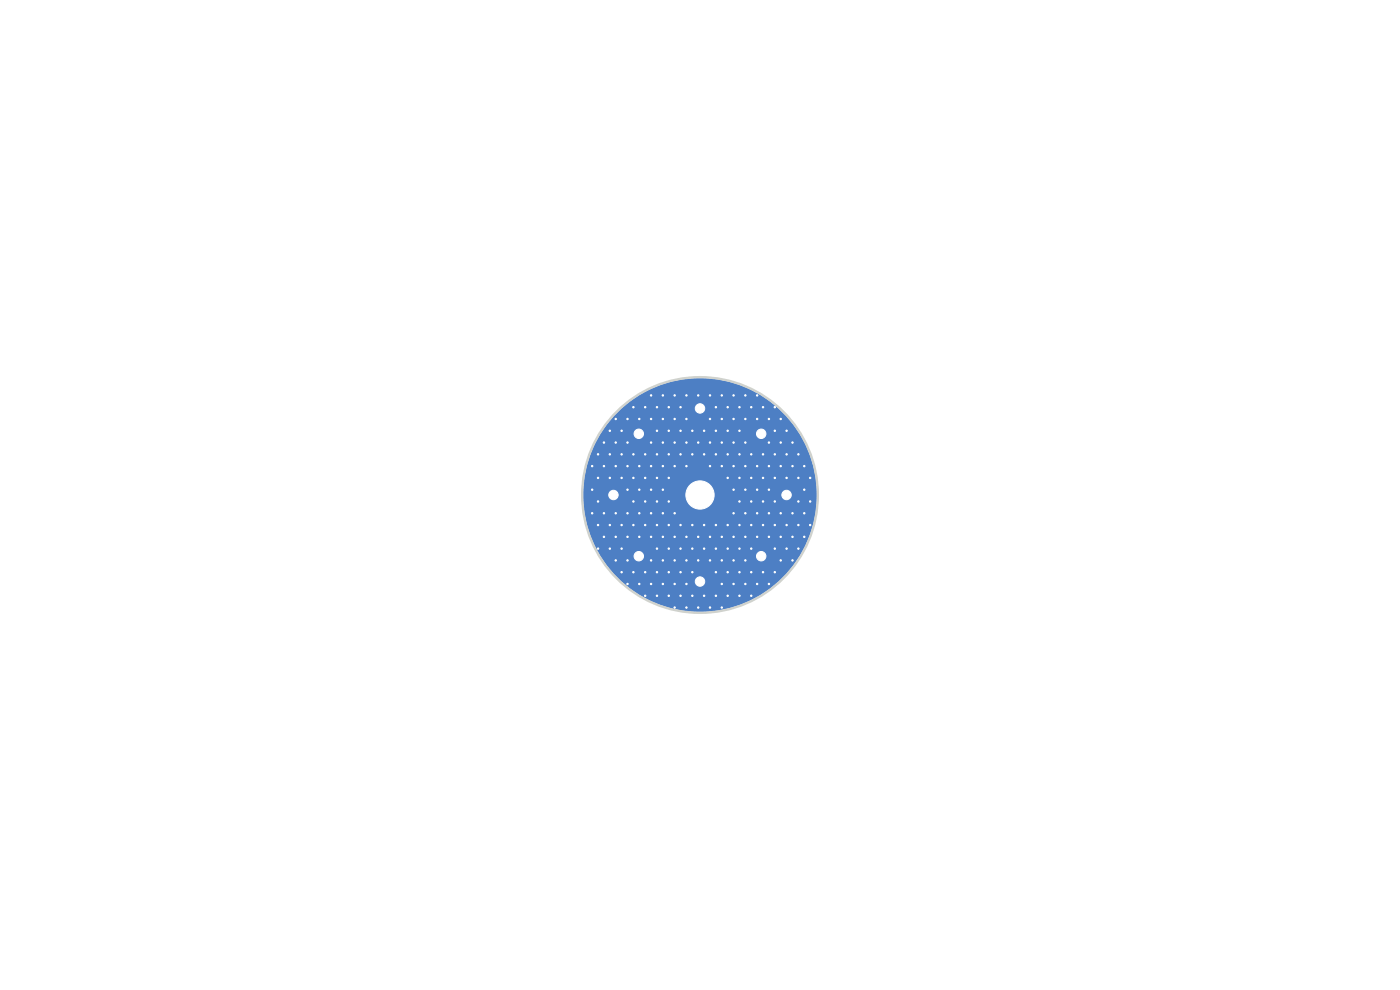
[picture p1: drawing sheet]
<svg xmlns="http://www.w3.org/2000/svg" width="297mm" height="210mm" viewBox="0 0 297 210" stroke-linecap="round" stroke-linejoin="round" font-family="sans-serif">
<g fill="#4d7fc4" stroke="#4d7fc4" stroke-width=".21">
<circle cx="161.5" cy="92" r="2"/>
<circle cx="135.5" cy="118" r="2"/>
<circle cx="130.1" cy="105" r="2"/>
<circle cx="148.5" cy="105" r="6"/>
<circle cx="161.5" cy="118" r="2"/>
<circle cx="148.5" cy="86.6" r="2"/>
<circle cx="166.9" cy="105" r="2"/>
<circle cx="135.5" cy="92" r="2"/>
<circle cx="148.5" cy="123.4" r="2"/>
<circle cx="141.9" cy="121.4" r=".3"/>
<circle cx="135.6" cy="108.9" r=".3"/>
<circle cx="171.9" cy="111.4" r=".3"/>
<circle cx="161.9" cy="106.4" r=".3"/>
<circle cx="161.9" cy="111.4" r=".3"/>
<circle cx="139.4" cy="111.4" r=".3"/>
<circle cx="150.6" cy="93.9" r=".3"/>
<circle cx="158.1" cy="93.9" r=".3"/>
<circle cx="160.6" cy="88.9" r=".3"/>
<circle cx="129.4" cy="111.4" r=".3"/>
<circle cx="140.6" cy="103.9" r=".3"/>
<circle cx="156.9" cy="116.4" r=".3"/>
<circle cx="149.4" cy="96.4" r=".3"/>
<circle cx="160.6" cy="113.9" r=".3"/>
<circle cx="146.9" cy="91.4" r=".3"/>
<circle cx="168.1" cy="108.9" r=".3"/>
<circle cx="159.4" cy="121.4" r=".3"/>
<circle cx="143.1" cy="118.9" r=".3"/>
<circle cx="166.9" cy="96.4" r=".3"/>
<circle cx="161.9" cy="86.4" r=".3"/>
<circle cx="156.9" cy="106.4" r=".3"/>
<circle cx="145.6" cy="88.9" r=".3"/>
<circle cx="143.1" cy="113.9" r=".3"/>
<circle cx="134.4" cy="121.4" r=".3"/>
<circle cx="136.9" cy="111.4" r=".3"/>
<circle cx="145.6" cy="98.9" r=".3"/>
<circle cx="164.4" cy="86.4" r=".3"/>
<circle cx="158.1" cy="88.9" r=".3"/>
<circle cx="165.6" cy="98.9" r=".3"/>
<circle cx="136.9" cy="96.4" r=".3"/>
<circle cx="138.1" cy="103.9" r=".3"/>
<circle cx="165.6" cy="88.9" r=".3"/>
<circle cx="146.9" cy="116.4" r=".3"/>
<circle cx="164.4" cy="91.4" r=".3"/>
<circle cx="151.9" cy="126.4" r=".3"/>
<circle cx="130.6" cy="88.9" r=".3"/>
<circle cx="171.9" cy="106.4" r=".3"/>
<circle cx="154.4" cy="96.4" r=".3"/>
<circle cx="164.4" cy="96.4" r=".3"/>
<circle cx="141.9" cy="116.4" r=".3"/>
<circle cx="143.1" cy="93.9" r=".3"/>
<circle cx="140.6" cy="98.9" r=".3"/>
<circle cx="161.9" cy="101.4" r=".3"/>
<circle cx="136.9" cy="126.4" r=".3"/>
<circle cx="165.6" cy="108.9" r=".3"/>
<circle cx="134.4" cy="86.4" r=".3"/>
<circle cx="143.1" cy="83.9" r=".3"/>
<circle cx="128.1" cy="98.9" r=".3"/>
<circle cx="159.4" cy="101.4" r=".3"/>
<circle cx="170.6" cy="113.9" r=".3"/>
<circle cx="170.6" cy="98.9" r=".3"/>
<circle cx="145.6" cy="93.9" r=".3"/>
<circle cx="153.1" cy="88.9" r=".3"/>
<circle cx="140.6" cy="123.9" r=".3"/>
<circle cx="153.1" cy="118.9" r=".3"/>
<circle cx="153.1" cy="98.9" r=".3"/>
<circle cx="161.9" cy="121.4" r=".3"/>
<circle cx="144.4" cy="126.4" r=".3"/>
<circle cx="151.9" cy="116.4" r=".3"/>
<circle cx="133.1" cy="123.9" r=".3"/>
<circle cx="168.1" cy="98.9" r=".3"/>
<circle cx="145.6" cy="123.9" r=".3"/>
<circle cx="133.1" cy="113.9" r=".3"/>
<circle cx="140.6" cy="93.9" r=".3"/>
<circle cx="153.1" cy="128.9" r=".3"/>
<circle cx="129.4" cy="101.4" r=".3"/>
<circle cx="156.9" cy="111.4" r=".3"/>
<circle cx="159.4" cy="111.4" r=".3"/>
<circle cx="153.1" cy="113.9" r=".3"/>
<circle cx="131.9" cy="101.4" r=".3"/>
<circle cx="133.1" cy="93.9" r=".3"/>
<circle cx="171.9" cy="101.4" r=".3"/>
<circle cx="141.9" cy="86.4" r=".3"/>
<circle cx="139.4" cy="121.4" r=".3"/>
<circle cx="138.1" cy="123.9" r=".3"/>
<circle cx="133.1" cy="108.9" r=".3"/>
<circle cx="129.4" cy="116.4" r=".3"/>
<circle cx="156.9" cy="86.4" r=".3"/>
<circle cx="138.1" cy="118.9" r=".3"/>
<circle cx="148.1" cy="128.9" r=".3"/>
<circle cx="150.6" cy="83.9" r=".3"/>
<circle cx="143.1" cy="108.9" r=".3"/>
<circle cx="156.9" cy="101.4" r=".3"/>
<circle cx="143.1" cy="128.9" r=".3"/>
<circle cx="148.1" cy="118.9" r=".3"/>
<circle cx="145.6" cy="128.9" r=".3"/>
<circle cx="128.1" cy="113.9" r=".3"/>
<circle cx="140.6" cy="108.9" r=".3"/>
<circle cx="140.6" cy="88.9" r=".3"/>
<circle cx="148.1" cy="83.9" r=".3"/>
<circle cx="163.1" cy="108.9" r=".3"/>
<circle cx="146.9" cy="121.4" r=".3"/>
<circle cx="128.1" cy="93.9" r=".3"/>
<circle cx="129.4" cy="91.4" r=".3"/>
<circle cx="168.1" cy="113.9" r=".3"/>
<circle cx="146.9" cy="111.4" r=".3"/>
<circle cx="144.4" cy="111.4" r=".3"/>
<circle cx="130.6" cy="113.9" r=".3"/>
<circle cx="133.1" cy="118.9" r=".3"/>
<circle cx="149.4" cy="126.4" r=".3"/>
<circle cx="149.4" cy="116.4" r=".3"/>
<circle cx="160.6" cy="98.9" r=".3"/>
<circle cx="170.6" cy="108.9" r=".3"/>
<circle cx="166.9" cy="111.4" r=".3"/>
<circle cx="158.1" cy="118.9" r=".3"/>
<circle cx="159.4" cy="126.4" r=".3"/>
<circle cx="156.9" cy="96.4" r=".3"/>
<circle cx="144.4" cy="96.4" r=".3"/>
<circle cx="159.4" cy="86.4" r=".3"/>
<circle cx="138.1" cy="88.9" r=".3"/>
<circle cx="144.4" cy="121.4" r=".3"/>
<circle cx="144.4" cy="91.4" r=".3"/>
<circle cx="151.9" cy="91.4" r=".3"/>
<circle cx="138.1" cy="98.9" r=".3"/>
<circle cx="131.9" cy="96.4" r=".3"/>
<circle cx="151.9" cy="111.4" r=".3"/>
<circle cx="168.1" cy="93.9" r=".3"/>
<circle cx="155.6" cy="118.9" r=".3"/>
<circle cx="145.6" cy="113.9" r=".3"/>
<circle cx="150.6" cy="88.9" r=".3"/>
<circle cx="128.1" cy="108.9" r=".3"/>
<circle cx="166.9" cy="91.4" r=".3"/>
<circle cx="153.1" cy="83.9" r=".3"/>
<circle cx="143.1" cy="88.9" r=".3"/>
<circle cx="154.4" cy="111.4" r=".3"/>
<circle cx="154.4" cy="91.4" r=".3"/>
<circle cx="158.1" cy="113.9" r=".3"/>
<circle cx="135.6" cy="123.9" r=".3"/>
<circle cx="155.6" cy="108.9" r=".3"/>
<circle cx="150.6" cy="98.9" r=".3"/>
<circle cx="158.1" cy="103.9" r=".3"/>
<circle cx="168.1" cy="118.9" r=".3"/>
<circle cx="141.9" cy="91.4" r=".3"/>
<circle cx="153.1" cy="123.9" r=".3"/>
<circle cx="154.4" cy="116.4" r=".3"/>
<circle cx="149.4" cy="91.4" r=".3"/>
<circle cx="169.4" cy="111.4" r=".3"/>
<circle cx="139.4" cy="96.4" r=".3"/>
<circle cx="155.6" cy="98.9" r=".3"/>
<circle cx="143.1" cy="98.9" r=".3"/>
<circle cx="139.4" cy="101.4" r=".3"/>
<circle cx="134.4" cy="106.4" r=".3"/>
<circle cx="136.9" cy="121.4" r=".3"/>
<circle cx="170.6" cy="103.9" r=".3"/>
<circle cx="169.4" cy="106.4" r=".3"/>
<circle cx="135.6" cy="103.9" r=".3"/>
<circle cx="144.4" cy="116.4" r=".3"/>
<circle cx="145.6" cy="118.9" r=".3"/>
<circle cx="155.6" cy="123.9" r=".3"/>
<circle cx="131.9" cy="121.4" r=".3"/>
<circle cx="139.4" cy="106.4" r=".3"/>
<circle cx="151.9" cy="96.4" r=".3"/>
<circle cx="130.6" cy="118.9" r=".3"/>
<circle cx="159.4" cy="116.4" r=".3"/>
<circle cx="125.6" cy="108.9" r=".3"/>
<circle cx="163.1" cy="103.9" r=".3"/>
<circle cx="140.6" cy="83.9" r=".3"/>
<circle cx="149.4" cy="111.4" r=".3"/>
<circle cx="151.9" cy="86.4" r=".3"/>
<circle cx="130.6" cy="108.9" r=".3"/>
<circle cx="135.6" cy="113.9" r=".3"/>
<circle cx="145.6" cy="83.9" r=".3"/>
<circle cx="131.9" cy="111.4" r=".3"/>
<circle cx="156.9" cy="126.4" r=".3"/>
<circle cx="159.4" cy="106.4" r=".3"/>
<circle cx="155.6" cy="103.9" r=".3"/>
<circle cx="161.9" cy="96.4" r=".3"/>
<circle cx="155.6" cy="83.9" r=".3"/>
<circle cx="140.6" cy="113.9" r=".3"/>
<circle cx="140.6" cy="118.9" r=".3"/>
<circle cx="169.4" cy="116.4" r=".3"/>
<circle cx="136.9" cy="86.4" r=".3"/>
<circle cx="158.1" cy="98.9" r=".3"/>
<circle cx="159.4" cy="96.4" r=".3"/>
<circle cx="155.6" cy="93.9" r=".3"/>
<circle cx="160.6" cy="108.9" r=".3"/>
<circle cx="155.6" cy="113.9" r=".3"/>
<circle cx="125.6" cy="98.9" r=".3"/>
<circle cx="146.9" cy="126.4" r=".3"/>
<circle cx="165.6" cy="113.9" r=".3"/>
<circle cx="141.9" cy="126.4" r=".3"/>
<circle cx="139.4" cy="126.4" r=".3"/>
<circle cx="135.6" cy="98.9" r=".3"/>
<circle cx="138.1" cy="108.9" r=".3"/>
<circle cx="154.4" cy="86.4" r=".3"/>
<circle cx="160.6" cy="103.9" r=".3"/>
<circle cx="141.9" cy="111.4" r=".3"/>
<circle cx="138.1" cy="93.9" r=".3"/>
<circle cx="130.6" cy="98.9" r=".3"/>
<circle cx="143.1" cy="123.9" r=".3"/>
<circle cx="126.9" cy="106.4" r=".3"/>
<circle cx="126.9" cy="111.4" r=".3"/>
<circle cx="165.6" cy="118.9" r=".3"/>
<circle cx="126.9" cy="116.4" r=".3"/>
<circle cx="158.1" cy="83.9" r=".3"/>
<circle cx="154.4" cy="101.4" r=".3"/>
<circle cx="163.1" cy="98.9" r=".3"/>
<circle cx="163.1" cy="88.9" r=".3"/>
<circle cx="150.6" cy="128.9" r=".3"/>
<circle cx="134.4" cy="101.4" r=".3"/>
<circle cx="163.1" cy="93.9" r=".3"/>
<circle cx="139.4" cy="86.4" r=".3"/>
<circle cx="135.6" cy="88.9" r=".3"/>
<circle cx="169.4" cy="101.4" r=".3"/>
<circle cx="133.1" cy="98.9" r=".3"/>
<circle cx="126.9" cy="96.4" r=".3"/>
<circle cx="160.6" cy="123.9" r=".3"/>
<circle cx="158.1" cy="123.9" r=".3"/>
<circle cx="153.1" cy="93.9" r=".3"/>
<circle cx="144.4" cy="86.4" r=".3"/>
<circle cx="160.6" cy="83.9" r=".3"/>
<circle cx="126.9" cy="101.4" r=".3"/>
<circle cx="166.9" cy="101.4" r=".3"/>
<circle cx="156.9" cy="91.4" r=".3"/>
<circle cx="166.9" cy="116.4" r=".3"/>
<circle cx="136.9" cy="106.4" r=".3"/>
<circle cx="133.1" cy="88.9" r=".3"/>
<circle cx="163.1" cy="113.9" r=".3"/>
<circle cx="134.4" cy="96.4" r=".3"/>
<circle cx="164.4" cy="111.4" r=".3"/>
<circle cx="139.4" cy="116.4" r=".3"/>
<circle cx="164.4" cy="121.4" r=".3"/>
<circle cx="141.9" cy="106.4" r=".3"/>
<circle cx="164.4" cy="101.4" r=".3"/>
<circle cx="138.1" cy="113.9" r=".3"/>
<circle cx="165.6" cy="93.9" r=".3"/>
<circle cx="133.1" cy="103.9" r=".3"/>
<circle cx="158.1" cy="108.9" r=".3"/>
<circle cx="146.9" cy="96.4" r=".3"/>
<circle cx="139.4" cy="91.4" r=".3"/>
<circle cx="134.4" cy="111.4" r=".3"/>
<circle cx="148.1" cy="93.9" r=".3"/>
<circle cx="164.4" cy="106.4" r=".3"/>
<circle cx="131.9" cy="116.4" r=".3"/>
<circle cx="136.9" cy="101.4" r=".3"/>
<circle cx="163.1" cy="123.9" r=".3"/>
<circle cx="155.6" cy="88.9" r=".3"/>
<circle cx="151.9" cy="121.4" r=".3"/>
<circle cx="125.6" cy="103.9" r=".3"/>
<circle cx="164.4" cy="116.4" r=".3"/>
<circle cx="156.9" cy="121.4" r=".3"/>
<circle cx="150.6" cy="113.9" r=".3"/>
<circle cx="138.1" cy="83.9" r=".3"/>
<circle cx="131.9" cy="91.4" r=".3"/>
<circle cx="141.9" cy="101.4" r=".3"/>
<circle cx="148.1" cy="113.9" r=".3"/>
<circle cx="154.4" cy="126.4" r=".3"/>
<circle cx="169.4" cy="96.4" r=".3"/>
<circle cx="141.9" cy="96.4" r=".3"/>
<circle cx="130.6" cy="93.9" r=".3"/>
<circle cx="154.4" cy="121.4" r=".3"/>
<circle cx="129.4" cy="96.4" r=".3"/>
<circle cx="150.6" cy="118.9" r=".3"/>
</g>
<circle cx="148.5" cy="105" r="24.8" fill="#4d7fc4"/>
<circle cx="148.5" cy="105" r="25" fill="none" stroke="#d0d2cd" stroke-width=".5"/>
<g fill="#fff" stroke="#fff" stroke-width=".21">
<circle cx="141.9" cy="121.4" r=".15"/>
<circle cx="135.6" cy="108.9" r=".15"/>
<circle cx="171.9" cy="111.4" r=".15"/>
<circle cx="161.9" cy="106.4" r=".15"/>
<circle cx="161.9" cy="111.4" r=".15"/>
<circle cx="139.4" cy="111.4" r=".15"/>
<circle cx="150.6" cy="93.9" r=".15"/>
<circle cx="158.1" cy="93.9" r=".15"/>
<circle cx="160.6" cy="88.9" r=".15"/>
<circle cx="129.4" cy="111.4" r=".15"/>
<circle cx="140.6" cy="103.9" r=".15"/>
<circle cx="156.9" cy="116.4" r=".15"/>
<circle cx="149.4" cy="96.4" r=".15"/>
<circle cx="160.6" cy="113.9" r=".15"/>
<circle cx="146.9" cy="91.4" r=".15"/>
<circle cx="168.1" cy="108.9" r=".15"/>
<circle cx="159.4" cy="121.4" r=".15"/>
<circle cx="143.1" cy="118.9" r=".15"/>
<circle cx="166.9" cy="96.4" r=".15"/>
<circle cx="161.9" cy="86.4" r=".15"/>
<circle cx="156.9" cy="106.4" r=".15"/>
<circle cx="145.6" cy="88.9" r=".15"/>
<circle cx="143.1" cy="113.9" r=".15"/>
<circle cx="134.4" cy="121.4" r=".15"/>
<circle cx="136.9" cy="111.4" r=".15"/>
<circle cx="145.6" cy="98.9" r=".15"/>
<circle cx="164.4" cy="86.4" r=".15"/>
<circle cx="158.1" cy="88.9" r=".15"/>
<circle cx="165.6" cy="98.9" r=".15"/>
<circle cx="136.9" cy="96.4" r=".15"/>
<circle cx="138.1" cy="103.9" r=".15"/>
<circle cx="165.6" cy="88.9" r=".15"/>
<circle cx="146.9" cy="116.4" r=".15"/>
<circle cx="164.4" cy="91.4" r=".15"/>
<circle cx="151.9" cy="126.4" r=".15"/>
<circle cx="130.6" cy="88.9" r=".15"/>
<circle cx="171.9" cy="106.4" r=".15"/>
<circle cx="154.4" cy="96.4" r=".15"/>
<circle cx="164.4" cy="96.4" r=".15"/>
<circle cx="141.9" cy="116.4" r=".15"/>
<circle cx="143.1" cy="93.9" r=".15"/>
<circle cx="140.6" cy="98.9" r=".15"/>
<circle cx="161.9" cy="101.4" r=".15"/>
<circle cx="136.9" cy="126.4" r=".15"/>
<circle cx="165.6" cy="108.9" r=".15"/>
<circle cx="134.4" cy="86.4" r=".15"/>
<circle cx="143.1" cy="83.9" r=".15"/>
<circle cx="128.1" cy="98.9" r=".15"/>
<circle cx="159.4" cy="101.4" r=".15"/>
<circle cx="170.6" cy="113.9" r=".15"/>
<circle cx="170.6" cy="98.9" r=".15"/>
<circle cx="145.6" cy="93.9" r=".15"/>
<circle cx="153.1" cy="88.9" r=".15"/>
<circle cx="140.6" cy="123.9" r=".15"/>
<circle cx="153.1" cy="118.9" r=".15"/>
<circle cx="153.1" cy="98.9" r=".15"/>
<circle cx="161.9" cy="121.4" r=".15"/>
<circle cx="144.4" cy="126.4" r=".15"/>
<circle cx="151.9" cy="116.4" r=".15"/>
<circle cx="133.1" cy="123.9" r=".15"/>
<circle cx="168.1" cy="98.9" r=".15"/>
<circle cx="145.6" cy="123.9" r=".15"/>
<circle cx="133.1" cy="113.9" r=".15"/>
<circle cx="140.6" cy="93.9" r=".15"/>
<circle cx="153.1" cy="128.9" r=".15"/>
<circle cx="129.4" cy="101.4" r=".15"/>
<circle cx="156.9" cy="111.4" r=".15"/>
<circle cx="159.4" cy="111.4" r=".15"/>
<circle cx="153.1" cy="113.9" r=".15"/>
<circle cx="131.9" cy="101.4" r=".15"/>
<circle cx="133.1" cy="93.9" r=".15"/>
<circle cx="171.9" cy="101.4" r=".15"/>
<circle cx="141.9" cy="86.4" r=".15"/>
<circle cx="139.4" cy="121.4" r=".15"/>
<circle cx="138.1" cy="123.9" r=".15"/>
<circle cx="133.1" cy="108.9" r=".15"/>
<circle cx="129.4" cy="116.4" r=".15"/>
<circle cx="156.9" cy="86.4" r=".15"/>
<circle cx="138.1" cy="118.9" r=".15"/>
<circle cx="148.1" cy="128.9" r=".15"/>
<circle cx="150.6" cy="83.9" r=".15"/>
<circle cx="143.1" cy="108.9" r=".15"/>
<circle cx="156.9" cy="101.4" r=".15"/>
<circle cx="143.1" cy="128.9" r=".15"/>
<circle cx="148.1" cy="118.9" r=".15"/>
<circle cx="145.6" cy="128.9" r=".15"/>
<circle cx="128.1" cy="113.9" r=".15"/>
<circle cx="140.6" cy="108.9" r=".15"/>
<circle cx="140.6" cy="88.9" r=".15"/>
<circle cx="148.1" cy="83.9" r=".15"/>
<circle cx="163.1" cy="108.9" r=".15"/>
<circle cx="146.9" cy="121.4" r=".15"/>
<circle cx="128.1" cy="93.9" r=".15"/>
<circle cx="129.4" cy="91.4" r=".15"/>
<circle cx="168.1" cy="113.9" r=".15"/>
<circle cx="146.9" cy="111.4" r=".15"/>
<circle cx="144.4" cy="111.4" r=".15"/>
<circle cx="130.6" cy="113.9" r=".15"/>
<circle cx="133.1" cy="118.9" r=".15"/>
<circle cx="149.4" cy="126.4" r=".15"/>
<circle cx="149.4" cy="116.4" r=".15"/>
<circle cx="160.6" cy="98.9" r=".15"/>
<circle cx="170.6" cy="108.9" r=".15"/>
<circle cx="166.9" cy="111.4" r=".15"/>
<circle cx="158.1" cy="118.9" r=".15"/>
<circle cx="159.4" cy="126.4" r=".15"/>
<circle cx="156.9" cy="96.4" r=".15"/>
<circle cx="144.4" cy="96.4" r=".15"/>
<circle cx="159.4" cy="86.4" r=".15"/>
<circle cx="138.1" cy="88.9" r=".15"/>
<circle cx="144.4" cy="121.4" r=".15"/>
<circle cx="144.4" cy="91.4" r=".15"/>
<circle cx="151.9" cy="91.4" r=".15"/>
<circle cx="138.1" cy="98.9" r=".15"/>
<circle cx="131.9" cy="96.4" r=".15"/>
<circle cx="151.9" cy="111.4" r=".15"/>
<circle cx="168.1" cy="93.9" r=".15"/>
<circle cx="155.6" cy="118.9" r=".15"/>
<circle cx="145.6" cy="113.9" r=".15"/>
<circle cx="150.6" cy="88.9" r=".15"/>
<circle cx="128.1" cy="108.9" r=".15"/>
<circle cx="166.9" cy="91.4" r=".15"/>
<circle cx="153.1" cy="83.9" r=".15"/>
<circle cx="143.1" cy="88.9" r=".15"/>
<circle cx="154.4" cy="111.4" r=".15"/>
<circle cx="154.4" cy="91.4" r=".15"/>
<circle cx="158.1" cy="113.9" r=".15"/>
<circle cx="135.6" cy="123.9" r=".15"/>
<circle cx="155.6" cy="108.9" r=".15"/>
<circle cx="150.6" cy="98.9" r=".15"/>
<circle cx="158.1" cy="103.9" r=".15"/>
<circle cx="168.1" cy="118.9" r=".15"/>
<circle cx="141.9" cy="91.4" r=".15"/>
<circle cx="153.1" cy="123.9" r=".15"/>
<circle cx="154.4" cy="116.4" r=".15"/>
<circle cx="149.4" cy="91.4" r=".15"/>
<circle cx="169.4" cy="111.4" r=".15"/>
<circle cx="139.4" cy="96.4" r=".15"/>
<circle cx="155.6" cy="98.9" r=".15"/>
<circle cx="143.1" cy="98.9" r=".15"/>
<circle cx="139.4" cy="101.4" r=".15"/>
<circle cx="134.4" cy="106.4" r=".15"/>
<circle cx="136.9" cy="121.4" r=".15"/>
<circle cx="170.6" cy="103.9" r=".15"/>
<circle cx="169.4" cy="106.4" r=".15"/>
<circle cx="135.6" cy="103.9" r=".15"/>
<circle cx="144.4" cy="116.4" r=".15"/>
<circle cx="145.6" cy="118.9" r=".15"/>
<circle cx="155.6" cy="123.9" r=".15"/>
<circle cx="131.9" cy="121.4" r=".15"/>
<circle cx="139.4" cy="106.4" r=".15"/>
<circle cx="151.9" cy="96.4" r=".15"/>
<circle cx="130.6" cy="118.9" r=".15"/>
<circle cx="159.4" cy="116.4" r=".15"/>
<circle cx="125.6" cy="108.9" r=".15"/>
<circle cx="163.1" cy="103.9" r=".15"/>
<circle cx="140.6" cy="83.9" r=".15"/>
<circle cx="149.4" cy="111.4" r=".15"/>
<circle cx="151.9" cy="86.4" r=".15"/>
<circle cx="130.6" cy="108.9" r=".15"/>
<circle cx="135.6" cy="113.9" r=".15"/>
<circle cx="145.6" cy="83.9" r=".15"/>
<circle cx="131.9" cy="111.4" r=".15"/>
<circle cx="156.9" cy="126.4" r=".15"/>
<circle cx="159.4" cy="106.4" r=".15"/>
<circle cx="155.6" cy="103.9" r=".15"/>
<circle cx="161.9" cy="96.4" r=".15"/>
<circle cx="155.6" cy="83.9" r=".15"/>
<circle cx="140.6" cy="113.9" r=".15"/>
<circle cx="140.6" cy="118.9" r=".15"/>
<circle cx="169.4" cy="116.4" r=".15"/>
<circle cx="136.9" cy="86.4" r=".15"/>
<circle cx="158.1" cy="98.9" r=".15"/>
<circle cx="159.4" cy="96.4" r=".15"/>
<circle cx="155.6" cy="93.9" r=".15"/>
<circle cx="160.6" cy="108.9" r=".15"/>
<circle cx="155.6" cy="113.9" r=".15"/>
<circle cx="125.6" cy="98.9" r=".15"/>
<circle cx="146.9" cy="126.4" r=".15"/>
<circle cx="165.6" cy="113.9" r=".15"/>
<circle cx="141.9" cy="126.4" r=".15"/>
<circle cx="139.4" cy="126.4" r=".15"/>
<circle cx="135.6" cy="98.9" r=".15"/>
<circle cx="138.1" cy="108.9" r=".15"/>
<circle cx="154.4" cy="86.4" r=".15"/>
<circle cx="160.6" cy="103.9" r=".15"/>
<circle cx="141.9" cy="111.4" r=".15"/>
<circle cx="138.1" cy="93.9" r=".15"/>
<circle cx="130.6" cy="98.9" r=".15"/>
<circle cx="143.1" cy="123.9" r=".15"/>
<circle cx="126.9" cy="106.4" r=".15"/>
<circle cx="126.9" cy="111.4" r=".15"/>
<circle cx="165.6" cy="118.9" r=".15"/>
<circle cx="126.9" cy="116.4" r=".15"/>
<circle cx="158.1" cy="83.9" r=".15"/>
<circle cx="154.4" cy="101.4" r=".15"/>
<circle cx="163.1" cy="98.9" r=".15"/>
<circle cx="163.1" cy="88.9" r=".15"/>
<circle cx="150.6" cy="128.9" r=".15"/>
<circle cx="134.4" cy="101.4" r=".15"/>
<circle cx="163.1" cy="93.9" r=".15"/>
<circle cx="139.4" cy="86.4" r=".15"/>
<circle cx="135.6" cy="88.9" r=".15"/>
<circle cx="169.4" cy="101.4" r=".15"/>
<circle cx="133.1" cy="98.9" r=".15"/>
<circle cx="126.9" cy="96.4" r=".15"/>
<circle cx="160.6" cy="123.9" r=".15"/>
<circle cx="158.1" cy="123.9" r=".15"/>
<circle cx="153.1" cy="93.9" r=".15"/>
<circle cx="144.4" cy="86.4" r=".15"/>
<circle cx="160.6" cy="83.9" r=".15"/>
<circle cx="126.9" cy="101.4" r=".15"/>
<circle cx="166.9" cy="101.4" r=".15"/>
<circle cx="156.9" cy="91.4" r=".15"/>
<circle cx="166.9" cy="116.4" r=".15"/>
<circle cx="136.9" cy="106.4" r=".15"/>
<circle cx="133.1" cy="88.9" r=".15"/>
<circle cx="163.1" cy="113.9" r=".15"/>
<circle cx="134.4" cy="96.4" r=".15"/>
<circle cx="164.4" cy="111.4" r=".15"/>
<circle cx="139.4" cy="116.4" r=".15"/>
<circle cx="164.4" cy="121.4" r=".15"/>
<circle cx="141.9" cy="106.4" r=".15"/>
<circle cx="164.4" cy="101.4" r=".15"/>
<circle cx="138.1" cy="113.9" r=".15"/>
<circle cx="165.6" cy="93.9" r=".15"/>
<circle cx="133.1" cy="103.9" r=".15"/>
<circle cx="158.1" cy="108.9" r=".15"/>
<circle cx="146.9" cy="96.4" r=".15"/>
<circle cx="139.4" cy="91.4" r=".15"/>
<circle cx="134.4" cy="111.4" r=".15"/>
<circle cx="148.1" cy="93.9" r=".15"/>
<circle cx="164.4" cy="106.4" r=".15"/>
<circle cx="131.9" cy="116.4" r=".15"/>
<circle cx="136.9" cy="101.4" r=".15"/>
<circle cx="163.1" cy="123.9" r=".15"/>
<circle cx="155.6" cy="88.9" r=".15"/>
<circle cx="151.9" cy="121.4" r=".15"/>
<circle cx="125.6" cy="103.9" r=".15"/>
<circle cx="164.4" cy="116.4" r=".15"/>
<circle cx="156.9" cy="121.4" r=".15"/>
<circle cx="150.6" cy="113.9" r=".15"/>
<circle cx="138.1" cy="83.9" r=".15"/>
<circle cx="131.9" cy="91.4" r=".15"/>
<circle cx="141.9" cy="101.4" r=".15"/>
<circle cx="148.1" cy="113.9" r=".15"/>
<circle cx="154.4" cy="126.4" r=".15"/>
<circle cx="169.4" cy="96.4" r=".15"/>
<circle cx="141.9" cy="96.4" r=".15"/>
<circle cx="130.6" cy="93.9" r=".15"/>
<circle cx="154.4" cy="121.4" r=".15"/>
<circle cx="129.4" cy="96.4" r=".15"/>
<circle cx="150.6" cy="118.9" r=".15"/>
<circle cx="161.5" cy="92" r="1"/>
<circle cx="135.5" cy="118" r="1"/>
<circle cx="130.1" cy="105" r="1"/>
<circle cx="148.5" cy="105" r="3"/>
<circle cx="161.5" cy="118" r="1"/>
<circle cx="148.5" cy="86.6" r="1"/>
<circle cx="166.9" cy="105" r="1"/>
<circle cx="135.5" cy="92" r="1"/>
<circle cx="148.5" cy="123.4" r="1"/>
</g>
</svg>
